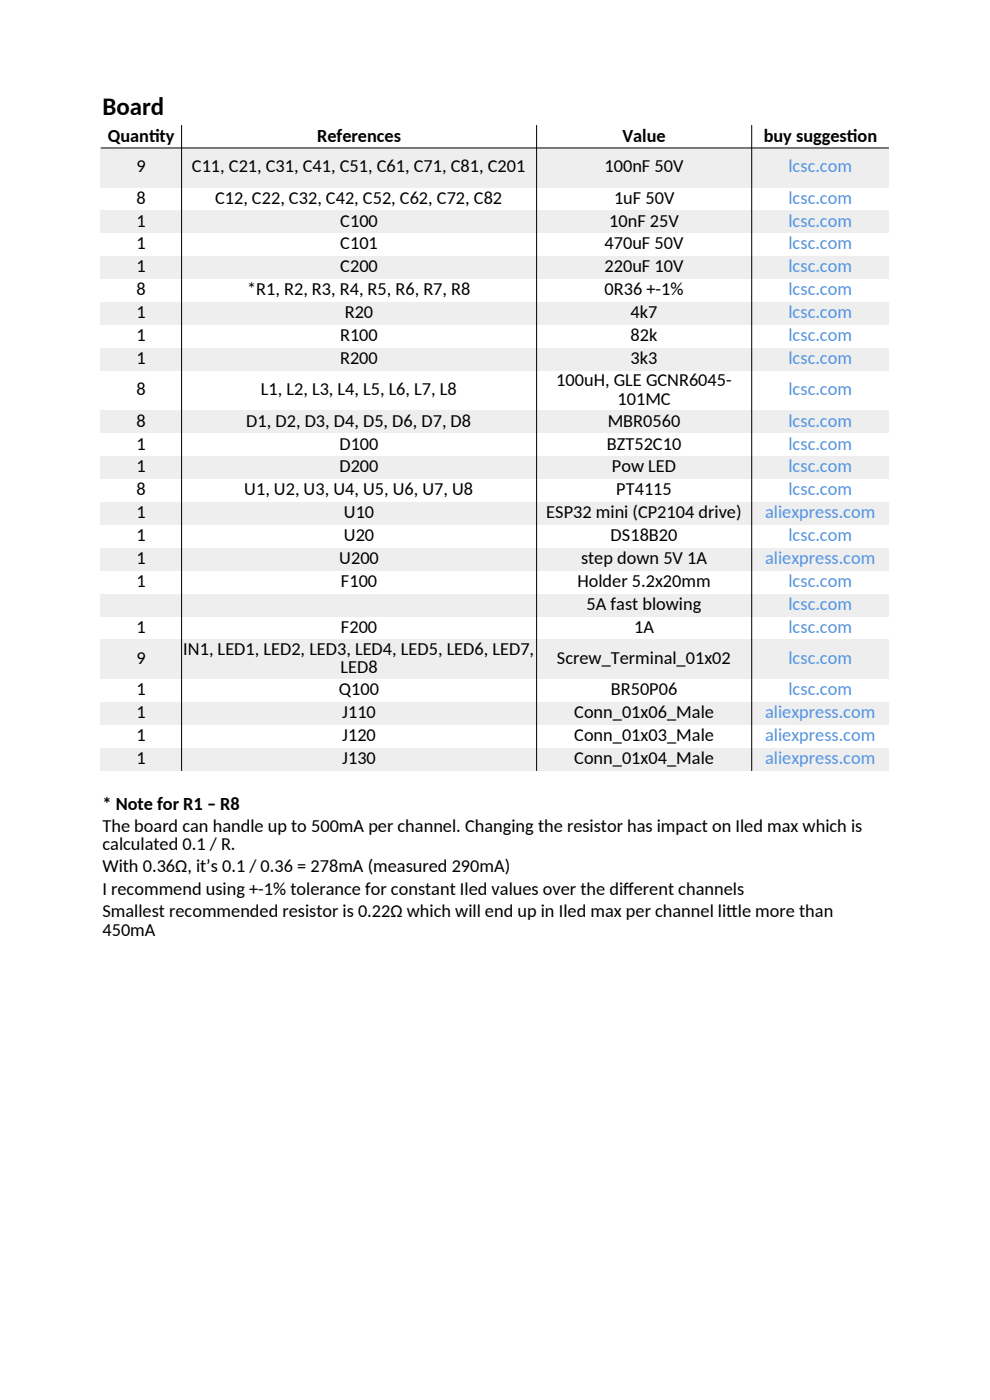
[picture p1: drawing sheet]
<svg xmlns="http://www.w3.org/2000/svg" width="210mm" height="297mm" viewBox="0 0 210 297" stroke-linecap="round" stroke-linejoin="round" font-family="sans-serif">
<defs><g id="words">
<text font-size="5.3" x="21.7" y="24.3">Board</text>
<g font-size="3.9">
<text x="22.9" y="30.1">Quant</text>
<text x="31.6" y="30.1">ity</text>
<text x="67.3" y="30.1">References</text>
<text x="132" y="30.1">Value</text>
<text x="162" y="30.1">buy suggest</text>
<text x="179.7" y="30.1">ion</text>
<text x="29" y="36.6">9</text>
<text x="40.7" y="36.6">C11, C21, C31, C41, C51, C61, C71, C81, C201</text>
<text x="128.2" y="36.6">100nF 50V</text>
<text x="29" y="43.2">8</text>
<text x="45.6" y="43.2">C12, C22, C32, C42, C52, C62, C72, C82</text>
<text x="130.3" y="43.2">1uF 50V</text>
<text x="29" y="48.1">1</text>
<text x="29" y="52.9">1</text>
<text x="72.2" y="48.1">C100</text>
<text x="72.2" y="52.9">C101</text>
<text x="128.2" y="52.9">470uF 50V</text>
<text x="129.2" y="48.1">10nF 25V</text>
<text x="29" y="57.8">1</text>
<text x="72.2" y="57.8">C200</text>
<text x="128.2" y="57.8">220uF 10V</text>
<text x="29" y="62.7">8</text>
<text x="52.4" y="62.7">*R1, R2, R3, R4, R5, R6, R7, R8</text>
<text x="128.2" y="62.7">0R36 +-1%</text>
<text x="29" y="67.5">1</text>
<text x="73.1" y="67.5">R20</text>
<text x="133.8" y="67.5">4k7</text>
<text x="29" y="72.4">1</text>
<text x="29" y="77.2">1</text>
<text x="72.1" y="72.4">R100</text>
<text x="72.1" y="77.2">R200</text>
<text x="133.8" y="72.4">82k</text>
<text x="133.8" y="77.2">3k3</text>
<text x="29" y="83.9">8</text>
<text x="55.4" y="83.9">L1, L2, L3, L4, L5, L6, L7, L8</text>
<text x="118" y="81.9">100uH, GLE GCNR6045-</text>
<text x="131" y="85.8">101MC</text>
<text x="29" y="90.5">8</text>
<text x="29" y="95.4">1</text>
<text x="52.2" y="90.5">D1, D2, D3, D4, D5, D6, D7, D8</text>
<text x="72" y="95.4">D100</text>
<text x="128.7" y="95.4">BZT52C10</text>
<text x="128.9" y="90.5">MBR0560</text>
<text x="29" y="100.2">1</text>
<text x="72" y="100.2">D200</text>
<text x="129.8" y="100.2">Pow LED</text>
<text x="29" y="105.1">8</text>
<text x="51.8" y="105.1">U1, U2, U3, U4, U5, U6, U7, U8</text>
<text x="130.7" y="105.1">PT4115</text>
<text x="29" y="109.9">1</text>
<text x="72.9" y="109.9">U10</text>
<text x="115.9" y="109.9">ESP32 mini (CP2104 drive)</text>
<text x="29" y="114.8">1</text>
<text x="29" y="119.7">1</text>
<text x="72" y="119.7">U200</text>
<text x="72.9" y="114.8">U20</text>
<text x="123.3" y="119.7">step down 5V 1A</text>
<text x="129.5" y="114.8">DS18B20</text>
<text x="29" y="124.5">1</text>
<text x="72.3" y="124.5">F100</text>
<text x="122.5" y="124.5">Holder 5.2x20mm</text>
<text x="124.4" y="129.4">5A fast blowing</text>
<text x="29" y="134.2">1</text>
<text x="72.3" y="134.2">F200</text>
<text x="134.5" y="134.2">1A</text>
<text x="29" y="140.9">9</text>
<text x="38.9" y="138.9">IN1, LED1, LED2, LED3, LED4, LED5, LED6, LED7,</text>
<text x="72.2" y="142.8">LED8</text>
<text x="118.1" y="140.9">Screw_Terminal_01x02</text>
<text x="29" y="147.5">1</text>
<text x="71.9" y="147.5">Q100</text>
<text x="129.6" y="147.5">BR50P06</text>
<text x="29" y="152.4">1</text>
<text x="72.6" y="152.4">J110</text>
<text x="121.8" y="152.4">Conn_01x06_Male</text>
<text x="29" y="157.2">1</text>
<text x="72.6" y="157.2">J120</text>
<text x="121.8" y="157.2">Conn_01x03_Male</text>
<text x="29" y="162.1">1</text>
<text x="72.6" y="162.1">J130</text>
<text x="121.8" y="162.1">Conn_01x04_Male</text>
<text x="21.7" y="171.8">* Note for R1 – R8</text>
<text x="21.7" y="176.5">The board can handle up to 500mA per channel. Changing the resistor has impact on Iled max which is</text>
<text x="21.7" y="185.1">With 0.36Ω, it’s 0.1 / 0.36 = 278mA (measured 290mA)</text>
<text x="21.7" y="180.4">calculated 0.1 / R.</text>
<text x="21.7" y="189.9">I recommend using +-1% tolerance for constant Iled values over the dif</text>
<text x="132.2" y="189.9">ferent channels</text>
<text x="21.7" y="194.6">Smallest recommended resistor is 0.22Ω which will end up in Iled max per channel lit</text>
<text x="154.1" y="194.6">tle more than</text>
<text x="21.7" y="198.5">450mA</text>
</g>
<g font-size="3.9" fill="#5294e2">
<text x="167.3" y="36.6">lcsc.com</text>
<text x="167.3" y="43.2">lcsc.com</text>
<text x="167.3" y="48.1">lcsc.com</text>
<text x="167.3" y="52.9">lcsc.com</text>
<text x="167.3" y="57.8">lcsc.com</text>
<text x="167.3" y="62.7">lcsc.com</text>
<text x="167.3" y="67.5">lcsc.com</text>
<text x="167.3" y="72.4">lcsc.com</text>
<text x="167.3" y="77.2">lcsc.com</text>
<text x="167.3" y="83.9">lcsc.com</text>
<text x="167.3" y="90.5">lcsc.com</text>
<text x="167.3" y="95.4">lcsc.com</text>
<text x="167.3" y="100.2">lcsc.com</text>
<text x="167.3" y="105.1">lcsc.com</text>
<text x="162.3" y="109.9">aliexpress.com</text>
<text x="162.3" y="119.7">aliexpress.com</text>
<text x="167.3" y="114.8">lcsc.com</text>
<text x="167.3" y="124.5">lcsc.com</text>
<text x="167.3" y="129.4">lcsc.com</text>
<text x="167.3" y="134.2">lcsc.com</text>
<text x="167.3" y="140.9">lcsc.com</text>
<text x="167.3" y="147.5">lcsc.com</text>
<text x="162.3" y="152.4">aliexpress.com</text>
<text x="162.3" y="157.2">aliexpress.com</text>
<text x="162.3" y="162.1">aliexpress.com</text>
</g>
</g></defs>
<g fill="#eee">
<path d="M21.4 31.4h167.2v8.4h-167.2z" fill-rule="evenodd"/>
<path d="M21.4 44.6h167.2v4.9h-167.2z" fill-rule="evenodd"/>
<path d="M21.4 54.4h167.2v4.8h-167.2z" fill-rule="evenodd"/>
<path d="M21.4 64.1h167.2v4.8h-167.2z" fill-rule="evenodd"/>
<path d="M21.4 73.8h167.2v4.9h-167.2z" fill-rule="evenodd"/>
<path d="M21.4 87.1h167.2v4.8h-167.2z" fill-rule="evenodd"/>
<path d="M21.4 96.8h167.2v4.9h-167.2z" fill-rule="evenodd"/>
<path d="M21.4 106.5h167.2v4.9h-167.2z" fill-rule="evenodd"/>
<path d="M21.4 116.2h167.2v4.9h-167.2z" fill-rule="evenodd"/>
<path d="M21.4 125.9h167.2v4.9h-167.2z" fill-rule="evenodd"/>
<path d="M21.4 135.7h167.2v8.4h-167.2z" fill-rule="evenodd"/>
<path d="M21.4 148.9h167.2v4.9h-167.2z" fill-rule="evenodd"/>
<path d="M21.4 158.7h167.2v4.8h-167.2z" fill-rule="evenodd"/>
</g>
<path d="M21.4 31.4h167.2M38.5 26.5v137M113.8 26.5v137M159.5 26.5v137" fill="none" stroke="#000" stroke-width=".21"/>
<use href="#words"/>
</svg>
